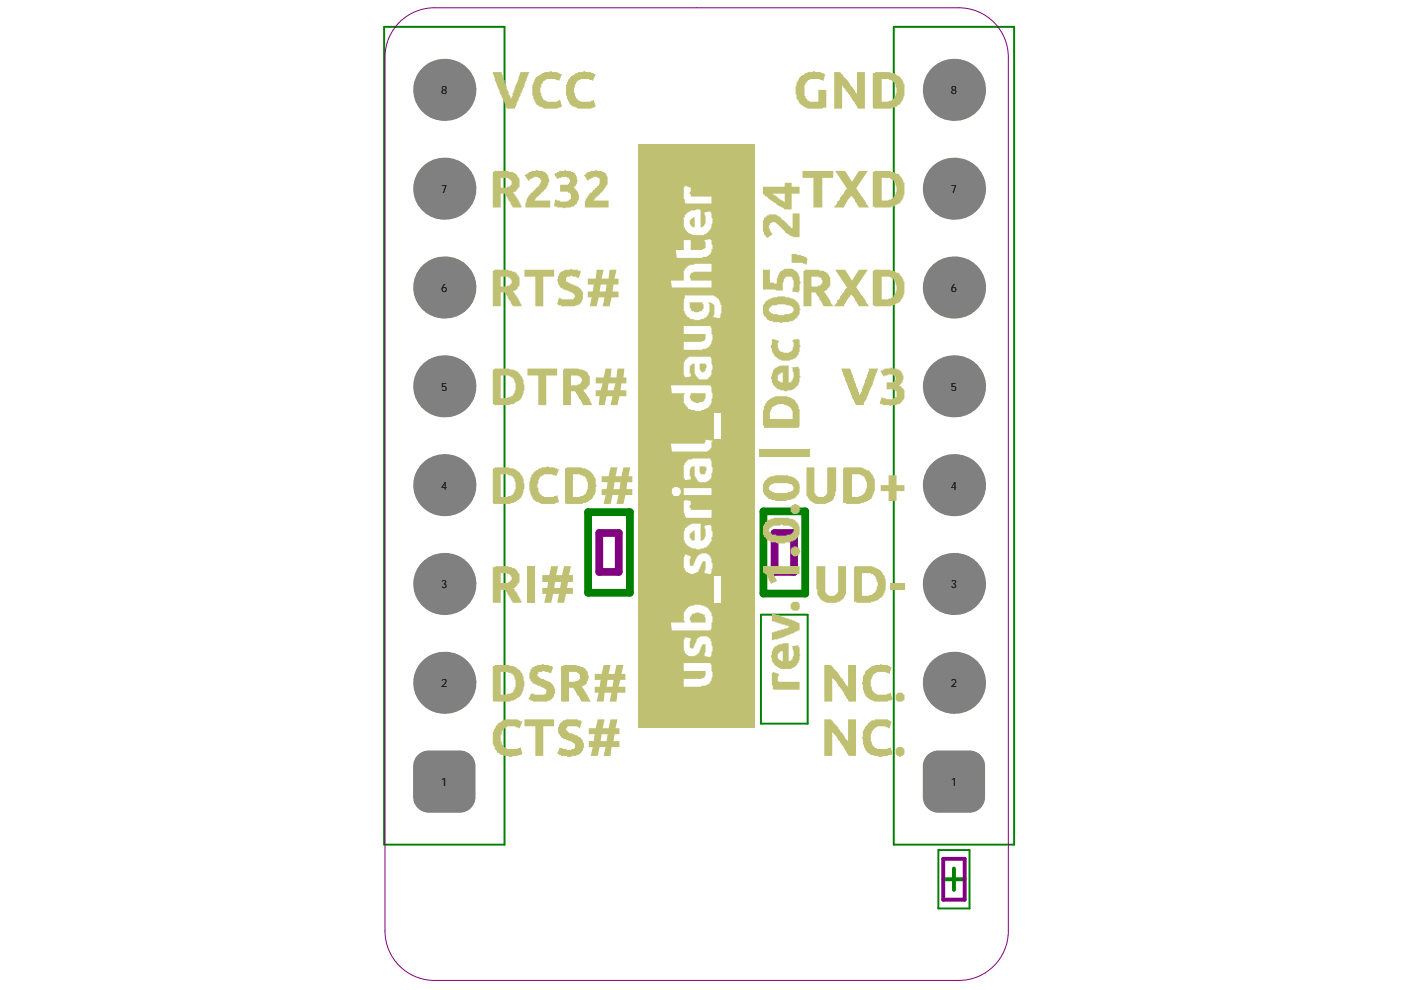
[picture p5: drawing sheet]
<svg xmlns="http://www.w3.org/2000/svg" width="297mm" height="210mm" viewBox="0 0 297 210" stroke-linecap="round" stroke-linejoin="round" font-family="sans-serif">
<defs><g id="words">
<g font-size="2.4">
<text x="93.5" y="20">8</text>
<text x="201.6" y="20">8</text>
<text x="93.5" y="41">7</text>
<text x="201.6" y="41">7</text>
<text x="93.5" y="61.9">6</text>
<text x="201.6" y="61.9">6</text>
<text x="93.5" y="82.9">5</text>
<text x="201.6" y="82.9">5</text>
<text x="93.5" y="103.8">4</text>
<text x="201.6" y="103.8">4</text>
<text x="93.5" y="124.8">3</text>
<text x="201.6" y="124.8">3</text>
<text x="93.5" y="145.7">2</text>
<text x="201.6" y="145.7">2</text>
<text x="93.5" y="166.7">1</text>
<text x="201.6" y="166.7">1</text>
</g>
</g></defs>
<path d="M124.7 108.6h8.8v17.1h-8.8zM138.2 110.9h6.6v12.5h-6.6zM149.5 108.4h8.8v17.4h-8.8zM161.9 108.4h8.8v17.4h-8.8z" fill="none" stroke="#008000" stroke-width="1.6"/>
<path d="M81.4 5.7h25.6v173.4h-25.6zM189.5 5.7h25.5v173.4h-25.5zM148.9 130.3h10v23.1h-10zM161.3 130.3h9.9v23.1h-9.9zM198.9 180.2h6.7v12.4h-6.7z" fill="none" stroke="#008000" stroke-width=".41"/>
<path d="M200 186.4h4.5M202.3 184.2v4.5" fill="none" stroke="#008000" stroke-width=".83"/>
<path d="M127.1 113h4.1v8.3h-4.1zM139.4 113h4.2v8.3h-4.2zM151.8 113h4.2v8.3h-4.2zM164.2 113h4.2v8.3h-4.2z" fill="none" stroke="#800080" stroke-width="1.6"/>
<path d="M200 182.1h4.5v8.7h-4.5z" fill="none" stroke="#800080" stroke-width=".83"/>
<path d="M84.3 5.2a10.5 10.5 0 0 1 7.8-3.5h111.2a10.5 10.5 0 0 1 10.5 10.4v185.3a10.5 10.5 0 0 1-10.5 10.5h-111.2a10.5 10.5 0 0 1-10.5-10.5v-185.3a10.4 10.4 0 0 1 2.7-6.9z" fill="none" stroke="#800080" stroke-width=".21"/>
<g fill="#c0c073">
<path d="M174.8 152.5h1.4v.2l.5 .2v.3l1 1 .4 .8 .7 .7v.2h.2l.2 .6 .6 .6v-4.6h1.7v7.8h-1.5l-.2-.4h-.2l-.8-1.7-.5-.4v-.2h-.2v-.5l-.4-.2-.4-.8-.9-.9v5.1h-1.6z"/>
<path d="M184 153.4l.4-.2a.8 .8 0 0 1 1.1-.5v-.2h1.6a1.94 1.94 0 0 1 1.7 .4h.2l-.4 1.5-.8-.2v-.2h-.7a1.94 1.94 0 0 0-1.8 .6l-.3 .2a3.1 3.1 0 0 0 0 3.2v.2h.3l.2 .4h.4v.2h2.3v-.2h.4l.2-.2 .4 1.5h-.2v.2h-.6l-.2 .2h-.8l-.5 .2h-.6l-.2-.2h-.6l-.5-.2a.66 .66 0 0 1-.8-.5l-.4-.2v-.2h-.2l-.4-.8v-.4l-.2-.2v-1.1l-.3-.2v-.2h.3a2.16 2.16 0 0 1 .4-1.9v-.2l.6-.6z"/>
<path d="M189.9 158.8h.2l.2-.4h1v.2h.3a1.31 1.31 0 0 1-.3 1.7l-.4 .2-.4-.2a1.13 1.13 0 0 1-.6-1.5z"/>
<path d="M174.8 141h1.4v.2l.5 .2v.2l1 1.1 .4 .8 .7 .6v.3h.2l.2 .6 .6 .6v-4.6h1.7v7.8h-1.5l-.2-.3-1.7-2.9-.4-.2-.4-.8-.9-.9v5.1h-1.6z"/>
<path d="M183.4 142.5l1.4-1.3h.5l.2-.2h1l.2-.2 .4 .2a1.94 1.94 0 0 1 1.7 .4h.2l-.4 1.5-.8-.4h-1.9v.2l-.9 .4v.4h-.2l-.2 1.1a2.6 2.6 0 0 0 .4 1.8v.3l.5 .2v.2h.4v.2h2.1l.8-.4 .4 1.4-.8 .2-.2 .3h-1.7a2.68 2.68 0 0 1-2.5-.9l-.4-.2-.4-.8v-.5l-.2-.2v-1l-.3-.2 .3-.9a1.19 1.19 0 0 1 .4-1.2z"/>
<path d="M189.9 147.3l.4-.2v-.2h1v.2h.3a1.36 1.36 0 0 1 0 1.4 1.31 1.31 0 0 1-1.7-.2z"/>
<path d="M173.1 120h1.9v5.5a1.53 1.53 0 0 0 1.3 .8 1.53 1.53 0 0 0 1.4-.8v-5.5h1.7v4.9a1.93 1.93 0 0 1-.4 1.6v.3l-.5 .4h-.2v.2l-.8 .2v.2h-1.3a1.94 1.94 0 0 1-1.6-.4h-.3l-.4-.4-.2-.5a1.37 1.37 0 0 1-.4-1.4l-.2-.2z"/>
<path d="M188.6 123.6h3.2v1.5h-3.2z"/>
<path d="M171 99.1h1.7v5.4h.2v.5h.2v.2l.4 .2h1.1l.4-.2v-.2h.2l.2-.5v-5.4h1.9v5l-.2 .2v.9h-.2v.4l-.2 .4h-.3v.2l-.8 .4h-.4v.2h-1.3a1.94 1.94 0 0 1-1.6-.4l-.5-.2-.2-.4h-.2l-.2-.6h-.2z"/>
<path d="M188.4 100.8h1.7v2.1h1.7v1.2h-1.7v2.1h-1.7v-2.1h-1.7v-1.2h1.7z"/>
<path d="M178.3 78.1h1.9v.3h.2v.4l.5 .8 .2 1.1 .2 .2v.4h.2v.6l.4 .6v.5l.4 .8 .4-.8v-.7h.3v-.4l.2-.2 .2-1 .4-.7v-.6h.2l.2-1.3h1.9v.5l-.4 .6v.4l-.2 .2-.5 1.7-.6 1-.4 1.5h-.2a1.02 1.02 0 0 1-.4 1.1l-.2 .8h-1.7v-.2h-.2v-.4h-.2v-.5l-.5-.6v-.4h-.2v-.4l-.6-1.3v-.4h-.2v-.4l-.4-.6-.2-1.1h-.2v-.6z"/>
<path d="M186.7 78.6h.4v-.2h.5v-.3h1l.4-.2 .2 .2h.9l.2 .3h.4l.2 .4h.2l.2 .6a1.36 1.36 0 0 1 0 1.5l-.2 .4-.4 .4h-.2h.2a2.09 2.09 0 0 1 .9 2.9l-.3 .5a2.4 2.4 0 0 1-1.8 .8h-.5l-.2 .2h-.2v-.2h-1.5v-.2h-.4l-.2-.2 .4-1.3h.2v.2h.7l.4 .2a1.94 1.94 0 0 0 1.7-.4h.2v-1.2h-.2v-.2h-.4v-.3h-1.5v-1.4h1a.85 .85 0 0 0 .9-1 .85 .85 0 0 0-1.1-.7h-.6v.2h-.6v.2h-.2z"/>
<path d="M177.1 57.2h2.1l1.4 2.3 1.5-2.3h1.9l-2.5 3.8h.2l.2 .6h.2l.4 .8 .9 1.1v.2h.2v.4l.6 .8h-2.1l-.4-.8a.66 .66 0 0 1-.4-.8h-.2v-.2l-.7-.7v.2h-.2v.2l-.8 1.1-.2 .6h-.2v.4h-2.1v-.2h.2v-.2l.4-.4v-.4l.4-.2 .2-.7 .4-.4v-.2h.3l.4-.8 .4-.4z"/>
<path d="M170.2 36.2h6.5v1.5h-2.4v6.3h-1.8v-6.3h-2.3z"/>
<path d="M177.1 36.2h2.1l1.4 2.3 1.5-2.3h1.9l-2.5 3.8h.2l.2 .6h.2v.2l.9 1.1 .4 .8h.2v.5l.6 .8h-2.1l-.4-.8a.66 .66 0 0 1-.4-.9h-.2v-.2l-.7-.6v.2h-.2v.2l-.8 1-.2 .7h-.2v.4h-2.1v-.2h.2v-.2l.4-.4v-.5l.4-.2 .2-.6 .4-.4v-.2h.3l.4-.9 .4-.4z"/>
<path d="M169.5 16.3l.9-.4a.66 .66 0 0 1 .8-.4v-.2h1.1l.4-.2 .2 .2h1.2v.2l.9 .2-.4 1.5a4 4 0 0 0-3.2-.2l-.4 .4v.2h-.2v.4h-.2v2.3h.2a.66 .66 0 0 0 .4 .9v.2h.4v.2h1.9v-2.5h1.7v3.7h-.6l-.3 .2h-1.8a2.16 2.16 0 0 1-1.9-.4l-.9-.4-.4-.8a1.19 1.19 0 0 1-.4-1.3l-.2-.2v-1.5l.2-.4v-.6h.2z"/>
<path d="M176.9 15.3h1.2l.2 .4 .5 .2v.2l1 1.1v.2h.2l.2 .6 .7 .6v.2h.2l.2 .7 .4 .4v-4.6h1.7v7.7h-1.5v-.2h-.2v-.4h-.2l-.2-.6-.4-.4-.7-1.3-.4-.2v-.2l-1.3-1.7v5h-1.6z"/>
<path d="M105.5 153.4l.7-.2a.66 .66 0 0 1 .8-.5v-.2h1.7a1.94 1.94 0 0 1 1.7 .4h.4l-.7 1.5-.8-.2v-.2h-.6a1.94 1.94 0 0 0-1.9 .6l-.2 .4h-.2v.7l-.2 .2v1.2l.2 .2a.66 .66 0 0 0 .4 .9v.2h.2v.2h.4v.2h2.3v-.2h.4l.3-.2 .4 1.5h-.2v.2l-1.7 .2-.4 .2h-.7v-.2h-.8l-.2-.2a.8 .8 0 0 1-1.1-.5l-.4-.2v-.2a.66 .66 0 0 1-.4-.8 2.87 2.87 0 0 1-.4-2.1v-.4a2.35 2.35 0 0 1 .6-1.7z"/>
<path d="M111.2 152.5h6.3v1.5h-2.3v6.3h-1.7v-6.3h-2.3z"/>
<path d="M118.5 153.6h.2v-.2l.5-.2 .2-.5h.4l.2-.2h2.5v.2h.7v.2h.2l-.5 1.5h-.2v-.2l-.4-.2h-1.9l-.2 .4h-.2v.4h.2l.2 .4h.2v.3h.7l.6 .4a.66 .66 0 0 1 .8 .4h.2l.5 .4v.2h.2l.2 1.3a2.16 2.16 0 0 1-2.3 2.1l-.4 .2h-.9v-.2h-1.2v-.2l-.9-.2 .6-1.5v.2l1.1 .2a1.79 1.79 0 0 0 1.7 0 .66 .66 0 0 0 .4-.6 .66 .66 0 0 0-.4-.6v-.3l-.9-.2-.2-.2h-.4v-.2h-.4l-.4-.2-.2-.4h-.3l-.2-.6h-.2v-1.3l.2-.2z"/>
<path d="M112.9 141.4h.4v-.2h.4l.2-.2h.9l.2-.2 .4 .2h1v.2h.7v.2h.2l-.4 1.3-1.9-.4v.2h-.9l-.2 .8h.2l.2 .4 .5 .2h.4l.6 .5h.4v.2h.5v.2h.2v.2l.4 .2 .2 .8h.2v1.1h-.2v.4a2.56 2.56 0 0 1-2.9 1.3h-1.5l-.2-.3h-.4v-.2h-.5l.7-1.4v.2h.4l.2 .2h2.1l.4-.2v-.9l-.4-.2v-.2l-.8-.2v-.2h-.7v-.2h-.4v-.2h-.4l-.2-.4-.4-.2v-.5h-.3v-1.2l.3-.2a.66 .66 0 0 1 .4-.9z"/>
<path d="M111.8 120h1.7v7.8h-1.7z"/>
<path d="M113.1 100.1l.8-.4a.66 .66 0 0 1 .9-.4v-.2h1l.4-.2 .2 .2h1.1l.2 .2h.4v.2h.4l-.6 1.5-.8-.4h-1.7l-.4 .2v.2h-.4l-.5 .8v.6l-.2 .3v.6l.2 .2a1.81 1.81 0 0 0 2.3 1.9h1.1v-.2h.4l.2-.2 .4 1.4h-.2a4.4 4.4 0 0 1-2.7 .4h-.8l-.7-.4h-.4l-.4-.4h-.2l-.2-.4a4.9 4.9 0 0 1-.4-4v-.4h.2a.66 .66 0 0 1 .4-.8z"/>
<path d="M111.8 78.1h6.3v1.5h-2.3v6.3h-1.7v-6.3h-2.3z"/>
<path d="M111.2 57.2h6.3v1.5h-2.3v6.2h-1.7v-6.2h-2.3z"/>
<path d="M118.5 58h.2l.3-.4h.2a1.94 1.94 0 0 1 1.6-.4l.3-.2h.2v.2h1.2v.2h.4l.3 .2-.5 1.3-1.2-.2-.2-.3-.5 .3h-.6v.2h-.2v.8l1.3 .6h.4v.2h.2a2.17 2.17 0 0 1 1.7 2.8l-.4 1h-.3v.2l-.4 .2h-.4l-.2 .2h-2.9v-.2h-.7v-.2h-.2l.4-1.4a2.39 2.39 0 0 0 2.1 .4h.9l.2-.4h.2v-.5l-.2-.4-1.3-.6h-.4l-.2-.2a1.69 1.69 0 0 1-1.3-.9v-.2h-.2v-.6l-.2-.2 .2-.4v-.7h.2z"/>
<path d="M111.2 37.1l.6-.2a.66 .66 0 0 1 .9-.5v-.2h.8l.4-.2 .2 .2h1.1v.2h.4v.3l.4 .2 .2 .8 .2 .2-.2 1.3-.4 .8-.4 .2-.2 .4h-.2v.2h-.2l-.2 .5h-.3v.2h-.2v.2l-.4 .2v.2h-.2l-.2 .4h3.4v1.5h-5.3v-1.1h.2v-.6l.4-.8h.2l.3-.4 .4-.3v-.2h.2v-.2l.4-.2v-.2l.4-.2v-.2h.2v-.2h.2l.5-.9v-.4h-.2a.89 .89 0 0 0-1.5-.4l-.6 .2-.3 .4h-.2z"/>
<path d="M117.5 36.9h.2v-.2h.4v-.3h.4v-.2h1.1l.2-.2h.2v.2h1.1v.2h.4a1.69 1.69 0 0 1 .8 1.7l.2 .2-.2 .2v.5l-.2 .4h-.2v.2h-.2v.2h-.2a1.44 1.44 0 0 1 1 1.3l.2 .2a1.93 1.93 0 0 1-.4 1.6l-.2 .5-.4 .2v.2h-.4l-.2 .2h-1.1l-.4 .2-.2-.2h-1.3v-.2h-.6l.2-1.5 .4 .2h.6v.2h1.5l.9-.6v-.8l-.3-.5h-.4v-.2h-1.7v-1.4h1.7v-.2a.68 .68 0 0 0 .4-.7 .68 .68 0 0 0-.4-.6 1.69 1.69 0 0 0-1.7 0l-.6 .2z"/>
<path d="M123.8 37.1h.2l.6-.7h.4l.3-.2h.8l.2-.2h.2v.2a1.94 1.94 0 0 1 1.7 .5h.2v.2a2.87 2.87 0 0 1 .4 2.1v.2h-.2l-.2 .6h-.2l-.4 .8h-.2v.2h-.2l-.3 .5h-.2v.2h-.2v.2l-.4 .2-.2 .4h-.2v.2h3.1v1.5h-5v-1.3l.2-.2v-.4h.2l.2-.6h.2v-.2l.5-.5h.2v-.2h.2l.2-.4h.2l.2-.4h.2v-.2a1.3 1.3 0 0 0 .4-1.9 1.3 1.3 0 0 0-1.6 .2h-.3l-.4 .4z"/>
<path d="M104.5 15.3h1.9l.4 1.7h.2v.6l.4 .6v.6l.4 .7v.6h.2l.3 .4v.4l.4-.6v-.6h.2v-.4l.2-.2 .2-1.1 .4-.6 .7-2.1h1.8v.2h-.2l-.4 1.7h-.2v.4l-.2 .2v.4l-.4 1.1-.4 .6v.4a1.02 1.02 0 0 0-.5 1.1h-.2l-.6 1.6h-1.7l-.8-2.3h-.2v-.4l-.9-1.7-.6-1.6-.2-1.1-.2-.2z"/>
<path d="M113.5 16.5l.4-.2v-.2l.7-.2a.66 .66 0 0 1 .8-.4v-.2h1l.5-.2 .2 .2h1l.6 .4h.5l-.7 1.5-.8-.4h-1.5a1.69 1.69 0 0 0-1.2 .8v.2h-.2v.6l-.2 .2v1.1h.2a1.69 1.69 0 0 0 .8 1.7l.4 .2h2.1v-.2h.4v-.2h.2l.5 1.4-.9 .2-.2 .2h-1.7a1.94 1.94 0 0 1-1.6-.4h-.5l-.4-.4h-.2l-.2-.6a3.8 3.8 0 0 1-.6-2.3v-1.3l.2-.2v-.4h.2z"/>
<path d="M120.8 16.3l.9-.4a.66 .66 0 0 1 .8-.4v-.2h1.1l.4-.2 .2 .2h1.1l.2 .2h.4v.2h.4l-.6 1.5a3.6 3.6 0 0 0-3.4 0l-.4 .8v.4l-.2 .2v1.1h.2a1.81 1.81 0 0 0 2.3 1.9h1.1v-.2h.4l.2-.2 .4 1.4h-.2a4.4 4.4 0 0 1-2.7 .4h-.9l-.6-.4h-.4l-.4-.4h-.3l-.2-.6a3.8 3.8 0 0 1-.6-2.3v-1.3l.2-.2v-.4h.2a.66 .66 0 0 1 .4-.9z"/>
<path d="M182.7 121.5v4.8a2.9 2.9 0 0 0 2.6-.6l.4-.2 .2-.8a1.36 1.36 0 0 0 0-1.5l-.2-.8-.2-.3a.66 .66 0 0 0-.9-.4v-.2zM181.1 120.3h.2v-.3h1.2a5.5 5.5 0 0 1 4 .9h.2l.4 .8a.66 .66 0 0 1 .5 .9l.2 .2v2.3l-.2 .2v.4h-.2a1.09 1.09 0 0 1-.9 1.1l-.2 .4-.8 .2-.2 .2h-.7v.2h-2.9l-.2-.2h-.4z"/>
<path d="M180.6 100.6v4.8h1.3l1.1-.4v-.2l.4-.3 .2-.8 .2-.2v-1.3l-.2-.2v-.4h-.2v-.4l-.4-.2a2.88 2.88 0 0 0-2.1-.4zM178.8 99.3h.2v-.2h2.3a3.7 3.7 0 0 1 2.3 .4l.2 .2h.4l.2 .4h.2v.3a2.39 2.39 0 0 1 .9 1.8v1.9l-.2 .2v.5h-.3v.4l-.2 .4-.4 .2v.2l-.6 .2a6.7 6.7 0 0 1-4.2 .6h-.2v-.2h-.6z"/>
<path d="M172 58.7v2.1h1.3l.2-.3h.4v-.2l.4-.2v-.8h-.2v-.4h-.4l-.2-.2zM170.4 57.4l.8-.2a8.1 8.1 0 0 1 4.2 .6l.2 .4a2.87 2.87 0 0 1 .4 2.1l-.2 .7-.4 .2-.2 .4h-.2l-.2 .4h.2l.2 .6h.2l.2 .7h.2l.2 .8h.2v.4h.2l.3 .4h-2.1l-.5-1a.66 .66 0 0 1-.4-.8h-.2v-.3l-.6-.8h-.9v2.9h-1.6z"/>
<path d="M186.9 58.7v4.8h1.3l.6-.2 .4-.2 .3-.5h.2l.2-.8 .2-.2v-1.1l-.2-.2v-.6h-.2l-.2-.6h-.5v-.2l-.4-.2zM185 57.4l.5-.2h2.1a2.88 2.88 0 0 1 2.1 .4l.8 .2 .8 1.1 .3 .8h.2v1.3a2.87 2.87 0 0 1-.5 2.1l-.4 .8-.6 .4a6.7 6.7 0 0 1-4.2 .6h-.6l-.5-.2z"/>
<path d="M186.9 37.7v4.8h1.3l.6-.2 .4-.2 .3-.4h.2l.2-.9 .2-.2v-1l-.2-.2v-.6h-.2l-.2-.7h-.5v-.2l-.4-.2zM185 36.4l.5-.2h2.1a2.88 2.88 0 0 1 2.1 .5l.8 .2 .8 1 .3 .9h.2v1.2a2.87 2.87 0 0 1-.5 2.1l-.4 .8-.6 .5a6.7 6.7 0 0 1-4.2 .6h-.6l-.5-.2z"/>
<path d="M186.9 16.8v4.8a2.9 2.9 0 0 0 2.6-.7l.6-1.2v-1.1l-.2-.2v-.6h-.2v-.2l-.5-.4h-.2v-.2h-.4l-.2-.2zM185 15.5h.5l.2-.2h.8a5.5 5.5 0 0 1 4 .8l.4 .2v.2l.7 .9v.4h.2v1a3.2 3.2 0 0 1-.5 2.4l-.4 .8-.6 .4a5.5 5.5 0 0 1-3.8 .6h-1.2l-.3-.2z"/>
<path d="M124.8 154.4h1.5l.4-1.9h1.5l-.4 1.9h1.2l.4-1.9h1.5l-.4 1.9h.8v1.3h-1l-.2 1.4h1.2v1.3h-1.6l-.3 1.9h-1.4l.4-1.9h-1.3l-.4 1.9h-1.4l.4-1.9h-.9v-1.3h1.1l.2-1.4h-1.3zM127.6 155.7l-.2 1.4h1.2l.2-1.4z"/>
<path d="M106.2 142.5v4.8h1.2l1.3-.4v-.2h.2v-.5h.2l.2-1a2.6 2.6 0 0 0-.4-1.9l-.2-.4-.9-.2-.2-.2zM104.5 141.2l.8-.2a9.3 9.3 0 0 1 4 .4l1.1 .9v.2a.66 .66 0 0 1 .4 .8h.2v.8l.2 .5v.8l-.2 .4a2.55 2.55 0 0 1-1.1 2.1h-.2l-.8 .6h-.6v.3h-3.6l-.2-.3z"/>
<path d="M120.6 142.5v2.1h1.3l.2-.2a.8 .8 0 0 0 .8-1.1l-.2-.4a1.75 1.75 0 0 0-1.9-.4zM119 141.2a8.1 8.1 0 0 1 4.4 .2l.6 .2 .2 .4a.8 .8 0 0 1 .4 1.1 .52 .52 0 0 1 0 .8l-.2 1.1h-.2v.2l-.8 .4 .2 .4h.2l.2 .7h.2v.4h.2l.9 1.7h-1.9l-.2-.5h-.3v-.4h-.2v-.4l-.4-.2-.4-1.1h-.2l-.2-.4h-.9v3h-1.6z"/>
<path d="M126.1 142.9h1.5l.4-1.9h1.4l-.4 1.9h1.3l.4-1.9h1.5l-.4 1.9h.8v1.2h-1.1l-.4 1.5h1.5v1.3h-1.7l-.2 1.9h-1.5l.5-1.9h-1.5l-.2 1.9h-1.5l.4-1.9h-.8v-1.3h1l.3-1.5h-1.3zM128.8 144.1l-.2 1.5h1.3l.2-1.5z"/>
<path d="M106.2 121.5v2.1h1.4l.4-.2v-.2h.3v-.2h.2v-.6l-.2-.5h-.3v-.2h-.4l-.2-.2zM104.5 120.3l1-.3a6.7 6.7 0 0 1 3.8 .7l.4 .4v.2a1.37 1.37 0 0 1 .4 1.5v.2a.66 .66 0 0 1-.4 .8v.2l-.6 .7h-.4l.4 .2v.4h.2v.2h.2l.4 1h.2v.5h.3v.4h.2v.4h-1.9l-.4-1h-.3l-.2-.7h-.2l-.2-.6h-.2l-.2-.4h-.8v2.7h-1.7z"/>
<path d="M115 121.9h1.4l.5-1.9h1.4l-.4 1.9h1.3l.4-1.9h1.5l-.5 1.9h.9v1.5h-1.1l-.2 1.3h1.3v1.2h-1.5l-.4 1.9h-1.5l.4-1.9h-1.2l-.4 1.9h-1.5l.4-1.9h-.8v-1.2h1l.2-1.3h-1.2zM117.7 123.4l-.2 1.3h1.2l.3-1.3z"/>
<path d="M106.2 100.6v4.8h1.2l1.3-.4v-.2h.2v-.5h.2l.2-1a2.6 2.6 0 0 0-.4-1.9l-.2-.4-.9-.2-.2-.2zM104.5 99.3l.8-.2a9.3 9.3 0 0 1 4 .4l1.1 .9v.2a.66 .66 0 0 1 .4 .8h.2v.8l.2 .5v.8l-.2 .4a2.55 2.55 0 0 1-1.1 2.1h-.2l-.8 .6h-.6v.2h-3.6l-.2-.2z"/>
<path d="M121.5 100.6v4.8h.2a2.68 2.68 0 0 0 2.3-.6h.2v-.5h.2l.2-1a2.6 2.6 0 0 0-.4-1.9l-.2-.4h-.4v-.2h-.4l-.3-.2zM119.8 99.3l.4-.2h3l.4 .2h.6v.2l1.3 .6 .4 .9a1.56 1.56 0 0 1 .4 1.7l.2 .4-.2 .2a3.1 3.1 0 0 1-1.9 3.1l-.2 .2h-.6v.2h-3.6l-.2-.2z"/>
<path d="M127.6 101h1.4l.4-1.9h1.5l-.4 1.9h1.3l.4-1.9h1.4l-.4 1.9h.9v1.2h-1.1l-.2 1.5h1.3v1.3h-1.5l-.4 1.8h-1.5l.4-1.8h-1.2l-.5 1.8h-1.4l.4-1.8h-.8v-1.3h1l.2-1.5h-1.2zM130.3 102.2l-.2 1.5h1.2l.2-1.5z"/>
<path d="M106.2 79.6v4.8h1.2l.9-.2v-.2h.4l.2-.6h.2l.2-1.1a2.6 2.6 0 0 0-.4-1.9l-.2-.4h-.2a2.88 2.88 0 0 0-2.1-.4zM104.5 78.4l.8-.3a7.8 7.8 0 0 1 4.4 .7l.2 .4 .5 .2v.2a.66 .66 0 0 1 .4 .8h.2v.7a2.72 2.72 0 0 1 0 2.1l-.2 .6a1.93 1.93 0 0 1-1.5 1.5 .8 .8 0 0 1-1 .4l-.3 .2h-3.1l-.4-.2z"/>
<path d="M121.1 79.6v2.1h1.2l.2-.2h.4v-.2h.3l.2-.4v-.7h-.2a1.13 1.13 0 0 0-1.5-.6zM119.4 78.4h.2v-.3h.6a8.1 8.1 0 0 1 4.2 .7l.4 .8a2.09 2.09 0 0 1-.8 2.9l-.4 .3h.2l.4 .8h.2l.2 .6h.2l.2 .9h.3v.4h.2v.4h-1.9l-.4-1.1-.5-.4-.2-.6-.6-.8h-.8v2.9h-1.7z"/>
<path d="M126.3 80h1.7l.4-1.9h1.3l-.3 1.9h1.3l.2-1.9h1.5l-.2 1.9h.6v1.3h-1l-.3 1.5h1.3v1.2h-1.5l-.4 1.9h-1.5l.5-1.9h-1.3l-.4 1.9h-1.3l.2-1.9h-.8v-1.2h1.1l.4-1.5h-1.5zM129 81.3l-.2 1.5h1.3l.4-1.5z"/>
<path d="M106.2 58.7v2.1h1.2l.2-.3h.4l.3-.4h.2v-.8l-.5-.2v-.2l-.4-.2zM104.5 57.4l.4-.2h.6a7.7 7.7 0 0 1 4 .6l.4 .9a2.14 2.14 0 0 1-1.2 3.1l.4 .2 .2 .6h.2l.2 .7h.2l.2 .8h.3v.4h.2v.4h-1.9l-.4-1-.5-.4v-.2h-.2a.66 .66 0 0 0-.4-.9l-.2-.4h-.8v2.9h-1.7z"/>
<path d="M124.6 59.1h1.7l.2-1.9h1.5l-.4 1.9h1.4l.2-1.9h1.5l-.4 1.9h.8v1.2h-1l-.2 1.5h1.2v1.3h-1.4l-.5 1.8h-1.4l.4-1.8h-1.3l-.4 1.8h-1.5l.5-1.8h-.9v-1.3h1.1l.2-1.5h-1.3zM127.4 60.3l-.3 1.5h1.3l.2-1.5z"/>
<path d="M106.2 37.7v2.1h1.2l.2-.2h.4v-.2l.5-.2v-.9h-.2l-.3-.4-.4-.2zM104.5 36.4l.8-.2a8.1 8.1 0 0 1 4.2 .7l.4 .8a2.09 2.09 0 0 1-.8 2.9l-.4 .2 .4 .3 .2 .6h.2l.2 .6h.2v.4h.2v.5h.3v.4h.2v.4h-1.9l-.4-1.1-.5-.4v-.2h-.2a.66 .66 0 0 0-.4-.8l-.2-.4h-.8v2.9h-1.7z"/>
</g>
<path d="M135.3 30.5h24.8v123.8h-24.8z" fill-rule="evenodd" fill="#c0c073"/>
<g fill="#fff">
<path d="M145 140.6h5.6l.2 .4v1a2.2 2.2 0 0 1 0 1.9 1.69 1.69 0 0 1-.8 1.3l-.4 .2h-.8l-.3 .2h-3.5v-1.7h3.8l.2-.2h.4v-.4h.2v-1h-4.6z"/>
<path d="M145.2 135.1l1.2 .2v.5l-.2 .2v1.2l.5 .2v.2l.4-.2v-.4h.2v-.4l.4-.6v-.4l.4-.3v-.2l.4-.2h1.5v.2h.2a.66 .66 0 0 1 .4 .9h.2v.6a2.2 2.2 0 0 1 0 1.9l-.2 .8-1.2-.2v-.6l.2-.2v-1.7h-.6v.2h-.2v.4h-.3l-.2 1.1h-.2v.2l-.4 .2v.2l-.4 .2h-1.3l-.4-.2-.2-.4h-.2v-.4l-.2-.2v-2.3h.2z"/>
<path d="M151.5 122.1h1.4v5.7h-1.4z"/>
<path d="M145.2 117.5l1.2 .5v.4l-.2 .2v1.2h.2v.2h.5v-.2h.2v-.4h.2a2.59 2.59 0 0 1 1-1.9l.5-.2h1l.4 .2v.2l.4 .3v.4h.2v.6a2.2 2.2 0 0 1 0 1.9l-.2 .8-1.2-.2 .2-.8v-1.7h-.6l-.5 .8v.5h-.2v.4h-.2v.4l-.2 .2-.8 .2v.2h-.7l-.8-.4-.2-.4h-.2v-.4h-.2v-2.3l.2-.2z"/>
<path d="M145 106.2h.2v-.2l1.2 .2v.9h-.2v.6h.2v.4h4.4v1.7h-5.4l-.2-.9-.2-.2z"/>
<path d="M142.2 94.1h7.2l.2-.9 1.5 .2v.2h-.3v1.3h-.2v.2l-.4 .4h-.2v.2h-7.5z"/>
<path d="M151.5 87.6h1.4v5.4h-1.4z"/>
<path d="M145 69.1h5.6l.2 .5v1a2.2 2.2 0 0 1 0 1.9 1.69 1.69 0 0 1-.8 1.2h-.2v.3h-.8v.2h-4v-1.7h3.8l.2-.2h.4l.2-.4v-1.1h-4.6z"/>
<path d="M142.2 59.5h2.8v-2.1h.2v-.4h.2v-.2l.4-.2v-.2h.4v-.3h.9l.2-.2h3.5v1.7h-3.7l-.4 .2-.3 .4a.52 .52 0 0 0 0 .9v.4h4.4v1.5h-8.3z"/>
<path d="M145 50.9h1.4v2.1h2.6v-.2h.4v-.2h.2v-1.3l-.2-.4 1.2-.2v.2h.2v.6a1.36 1.36 0 0 1 0 1.5l-.2 .8-.4 .2v.3l-.4 .2h-.8v.2h-5.5l-.2-1.7h1.7z"/>
<path d="M145.2 39.4l1.2 .4v.8h-.2l.2 1.1h4.4v1.5h-5.4l-.2-.3v-.6l-.2-.2v-2.3z"/>
<path d="M146.4 130.5v.2a.52 .52 0 0 0 0 .9v.4h3.2v-1.1l-.2-.2v-.4h-.4v-.2h-.2a1.79 1.79 0 0 0-1.7 0h-.2l-.2 .4zM142.2 132h3l-.2-.4v-1.7l.2-.4h.2a1.48 1.48 0 0 1 1.7-1.1l.2-.2h1.2l.3 .2h.6v.2h.4v.2l.4 .3v.2h.2l.2 .6h.2v.6l.3 .2v1.3h-.3v1.2l-.2 .5h-8.1z"/>
<path d="M146.2 113.1v.9l.2 .4h.3v.2h.6v.2v-2.3l-.6 .2-.3 .4zM145.2 112.1l.4-.2 .2-.4h.2a2.39 2.39 0 0 1 2.1-.5h.4v3.8l.7-.4a2.87 2.87 0 0 0 .4-2.1v-.2h-.2v-.6l1.2-.3 .2 .5v.8l.3 .2v1.1l-.3 .2v.8h-.2l-.2 .6-.4 .2-.2 .5-1.3 .2v.2l-1.8-.2v-.2a1.69 1.69 0 0 1-1.3-.9l-.2-.2v-.4h-.2v-1.9l.2-.2z"/>
<path d="M142.5 103.7l.2-.2a1.37 1.37 0 0 1 1.4 0l.2 .4a1 1 0 0 1-.6 1.3 1 1 0 0 1-1.2-.7zM145 103.5h5.8v1.5h-5.8z"/>
<path d="M145.6 97.6l.4-.2h.7l.2-.2h3.7v.4h.2v1.3l.3 .2-.3 2.1-.2 .4h-.2v.2h-.2v.2h-.4v.2h-.6a1.06 1.06 0 0 1-1.5-.8h-.2v-.4h-.2v-2.1h-.6v.2h-.3l-.2 .4v1.5h.2v.6l-1.2 .2v-.4h-.2v-1.7a1.93 1.93 0 0 1 .6-1.9zM148.3 98.9v1.2l.2 .5h.9l.4-.9v-.6h-.2v-.2z"/>
<path d="M142.2 81.7h8.4l.2 .4v1.1l.3 .2v1l-.3 .2v.9h-.2v.2a1.65 1.65 0 0 1-1.2 1l-.4 .2a2.21 2.21 0 0 1-1.9 0h-.7v-.2h-.4l-.2-.4h-.2v-.2h-.2l-.2-.6h-.2v-1.9h.2v-.2h-2.7zM146.4 83.4l-.2 1h.2v.4h.3v.3l1 .4 .8-.2a.63 .63 0 0 0 .9-.7l.2-.2v-1z"/>
<path d="M145.2 76.5l.6-.7h.2v-.2h4.6l.2 .4v1.1l.3 .4-.3 1.9-.2 .4-.4 .2v.2h-.2v.2h-.8a1.13 1.13 0 0 1-1.5-.6 2.39 2.39 0 0 1-.4-2.1v-.6h-.4a1.13 1.13 0 0 0-.7 1.5l.2 1.2-1.2 .2v-.4h-.2v-2.7zM148.3 77.1v.4a1.06 1.06 0 0 0 .9 1.5v-.2l.4-.2 .2-1.3h-.2v-.2z"/>
<path d="M146.2 64.1v1.1l.2 .2v.4l.5 .2a1.79 1.79 0 0 0 1.6 0l.5-.2a1.36 1.36 0 0 0 0-1.5v-.2zM145.2 62.6h6.1l.6 .5a1.64 1.64 0 0 1 .8 1.4l.2 .2v1.7l-.2 .2v.6l-.2 .3-1.2-.3v-.4l.2-.2v-1.9l-.9-.6h-.4l.2 .8a3.4 3.4 0 0 1-.4 2.1h-.2l-.2 .5h-.4v.2h-.7l-.2 .2h-1l-.4-.2a.66 .66 0 0 1-.9-.5h-.2l-.2-.4h-.2l-.2-.8h-.2v-2.5l.2-.2z"/>
<path d="M146.2 46.7v.9h.2v.2a.66 .66 0 0 0 .9 .4v-2.1h-.4v.2h-.2l-.3 .4zM145.2 45.7l.6-.7h.2v-.2h.4v-.2l1.9-.2 .2 .2v3.6h.5v-.2a1.13 1.13 0 0 0 .6-1.5v-.8h-.2v-.7l1.2-.2 .2 .4v.9l.3 .2v1l-.3 .3v.4a2.61 2.61 0 0 1-2.9 1.9 1.94 1.94 0 0 1-1.7-.5 1.44 1.44 0 0 1-1-1.2h-.2v-2.1h.2z"/>
</g>
<g fill="#c0c073">
<path d="M163.6 142.7h.3v-.2l1.2 .4v.4l-.2 .2v.9l.2 .2h4.4v1.6h-5.4l-.2-.2v-.6l-.3-.2z"/>
<path d="M163.6 129.9l.3 .2h.4l.2 .2h.4l.8 .4 1.5 .5 .2 .2h.4l1.7 .8v1.5h-.4v.2h-.4l-2.5 1.2-2.6 .7v-1.7h.5l.8-.4h.6v-.2h.7l1.2-.7-.4-.2h-.6v-.2h-.7l-.8-.4h-.4l-.2-.2h-.7z"/>
<path d="M167.6 128h.2v-.2a1.31 1.31 0 0 1 1.7 .2v.4l.2 .2h-.2a.8 .8 0 0 1-1 .9h-.4v-.2l-.5-.2z"/>
<path d="M161.8 120h7.7v1.7h-5.4l.6 1.5-1.3 .6-.2-.6h-.2l-.2-.8h-.2v-.5l-.8-.6z"/>
<path d="M167.8 116.1h.5v-.2h.6l.4 .2v.2h.2v.4l.2 .2-.2 .2v.4l-.4 .2a.97 .97 0 0 1-1.1 0 .97 .97 0 0 1-.4-1z"/>
<path d="M167.6 107.5l.5-.4 .8-.3v.3h.4v.2h.2v.6h.2v.2h-.2v.4l-.4 .2v.2h-1v-.2l-.5-.2z"/>
<path d="M160.9 95.1h10.7v1.7h-10.7z"/>
<path d="M163.6 72.1l.3-.2 1.2 .4-.2 .4a1.46 1.46 0 0 0 .8 1.9l.5 .2a1.46 1.46 0 0 0 1.9-.8v-.3a1.36 1.36 0 0 0 0-1.4v-.2l1.2-.2v.2h.2v1l.2 .4h-.2v1.1l-.2 .2a1.44 1.44 0 0 1-1 1.2l-.9 .5h-.4a2.96 2.96 0 0 1-2.9-1.3v-.2h-.2v-.4h-.3v-.6l-.2-.3v-.6h.2z"/>
<path d="M161.8 57.2h1.4v2.7h.9v.2h.6a2.6 2.6 0 0 1 .4-1.9l.4-.8h.5v-.2h.2a2.09 2.09 0 0 1 2.9 .8h.2v.4l.2 .3v.8a.52 .52 0 0 1 0 .8v1.3l-.2 .4-1.5-.2 .3-.2v-.6h.2v-1.5l-.2-.2v-.4h-.3v-.2h-1.2l-.6 1.2v1.7h-1.3l-.4-.2h-2.5z"/>
<path d="M167.8 53.8h1.1v.2h.8l.2 .3 .9 .2 .4 .4-.2 1.2-.8-.4h-2.4z"/>
<path d="M162 46.3l.4-.2v-.2h.2v-.2h.4v-.2h1.5l.4 .2v.2h.4l.2 .4h.2v.2l.7 .4 .6 .7v.2h.2l.6 .6h.3v.2v-3.4h1.4v5.1h-1.4v-.2a.66 .66 0 0 1-.9-.5l-.6-.2-.2-.4-1.1-1-.4-.4h-.2a.74 .74 0 0 0-1.3-.3h-.2v.5h-.2v.6l.6 1.2h.3l-1.3 .9v-.2h-.2a5.1 5.1 0 0 1-.6-3.6h.2z"/>
<path d="M164.9 138.7v.4a.63 .63 0 0 0 .6 .9v.2h.5v-2.1a.66 .66 0 0 0-.9 .4zM164.1 137.2h.2v-.2h.4v-.2l.4-.2h.6l.3-.2h1.2v3.8h.4l.2-.5h.3v-.2a2.62 2.62 0 0 0 0-2.1l-.3-.4 1.5-.2v.4h.2v1.5l.2 .2-.2 .2v.9l-.2 .2a1.44 1.44 0 0 1-1 1.2v.2h-.5v.2h-1.2a1.94 1.94 0 0 1-1.7-.4h-.2v-.2h-.2l-.4-.4v-.2h-.2l-.3-.4v-.7l-.2-.2v-.4h.2v-.8z"/>
<path d="M163.2 111.9l-.2 .8h.2v.2l.4 .2v.2h.9l.2 .3h2.1v-.3h.8v-.2l.5-.2v-.2h.2v-.6l-.5-.2v-.2h-.4v-.2h-1.4v-.3h-.5l-.2 .3h-1.4v.2zM162.2 110.8l.4-.2 .2-.4h.4l.2-.2 .9-.2a9.7 9.7 0 0 1 4.2 .4l.2 .4h.2a2.35 2.35 0 0 1 .6 1.7l.2 .2h-.2v.8l-.2 .5h-.2a1.43 1.43 0 0 1-1.5 1l-.2 .2h-.8l-.2 .2h-1.5l-.6-.2a1.95 1.95 0 0 1-1.9-1 1.13 1.13 0 0 1-.6-1.5v-1h.2z"/>
<path d="M163.2 102.9v.2a.58 .58 0 0 0-.2 .7 .58 .58 0 0 0 .6 .3v.2h.5l.2 .2h2.7v-.2h.6v-.2h.2a.68 .68 0 0 0 .5-.6 .68 .68 0 0 0-.5-.6v-.2h-.6v-.3h-2.1a1.94 1.94 0 0 0-1.7 .5zM162.2 101.8h.2a1.69 1.69 0 0 1 1.7-.8l.2-.2a7.8 7.8 0 0 1 4.4 .6v.2h.2v.2l.4 .2 .2 1.3 .2 .2h-.2v.8l-.2 .5-.6 .6v.2h-.4v.2h-.2a7.2 7.2 0 0 1-4.2 .2 2.53 2.53 0 0 1-2.1-2.9v-.4z"/>
<path d="M163.6 86.3v.4h-.2v.5l-.2 .2v1.4h4.9v-1a1.78 1.78 0 0 0-1.7-1.9l-.4-.2a1.94 1.94 0 0 0-1.7 .4zM162.6 85.1h.2v-.3h.2l.4-.4 .9-.2v-.2h1.7a3.1 3.1 0 0 1 3.1 1.9l.2 .2v.6h.2v3.6l-.2 .4h-7.3v-.4l-.2-.2v-2.9l.2-.5v-.6h.2z"/>
<path d="M164.9 79.6v1.1h.2v.2l.4 .2h.5v.2v-2.3l-.7 .2v.2zM163.9 78.6l.2-.2a2.4 2.4 0 0 1 1.9-.9h1.2v3.8v-.2h.4l.2-.4h.3v-.5l.2-.2v-1l-.2-.2v-.7l-.3-.2 1.5-.2v.4h.2v1.5l.2 .2v.2h-.2v.4a1.69 1.69 0 0 1-.8 1.7v.2l-.9 .5h-.8a.52 .52 0 0 1-.8 0h-.9v-.3a.66 .66 0 0 1-.8-.4h-.2v-.2l-.4-.4-.3-.4v-.7l-.2-.2z"/>
<path d="M163 65.4v.6h.2l.2 .4h.5v.2h1l.2 .2 2.3-.2v-.2h.4l.3-.4h.2v-.6h-.2a1.13 1.13 0 0 0-1.5-.7v-.2h-1.7l-.2 .2h-1.1v.2l-.4 .3v.2zM162.2 64.1l.4-.4h.2v-.2h.4v-.2h.4l.3-.2h.8l.2-.3h1.5l.2 .3h.8l.2 .2a2.11 2.11 0 0 1 1.9 2.1l.2 .2v.2h-.2v.4a.66 .66 0 0 1-.4 .8v.2l-.4 .3-.2 .4-.4 .2h-.7l-.2 .2h-1.2l-.3 .2-.4-.2h-1.4v-.2h-.7l-.4-.2-.6-.9h-.2v-.4h-.2v-1.4a.66 .66 0 0 1 .4-.9z"/>
<path d="M163.9 41.1v.2l.6 .2 .6 .6h.2v.2l.7 .2 .4 .4v-1.8zM161.8 39.6h4.6v-.8h1.4v.8h1.7v1.5h-1.7v3.3h-1.4l-.4-.4-1.1-.4-.6-.7-1.5-.8v-.2l-1-.8z"/>
</g>
<g fill="#808080">
<path d="M196.6 160.1a3.3 3.3 0 0 1 2.3-1v3.3h-3.3a3.3 3.3 0 0 1 1-2.3z"/>
<path d="M195.6 169h3.3v3.3a3.3 3.3 0 0 1-3.3-3.3z"/>
<path d="M205.6 169h3.3a3.3 3.3 0 0 1-3.3 3.3z"/>
<path d="M205.6 159.1a3.3 3.3 0 0 1 3.3 3.3h-3.3z"/>
<path d="M88.6 160.1a3.3 3.3 0 0 1 2.3-1v3.3h-3.3a3.3 3.3 0 0 1 1-2.3z"/>
<path d="M87.6 169h3.3v3.3a3.3 3.3 0 0 1-3.3-3.3z"/>
<path d="M97.5 169h3.3a3.3 3.3 0 0 1-3.3 3.3z"/>
<path d="M97.5 159.1a3.3 3.3 0 0 1 3.3 3.3h-3.3z"/>
<circle cx="202.3" cy="144.8" r="6.6"/>
<circle cx="94.2" cy="144.8" r="6.6"/>
<circle cx="202.3" cy="123.8" r="6.6"/>
<circle cx="94.2" cy="123.8" r="6.6"/>
<circle cx="202.3" cy="102.9" r="6.6"/>
<circle cx="202.3" cy="81.9" r="6.6"/>
<circle cx="202.3" cy="61" r="6.6"/>
<circle cx="202.3" cy="40" r="6.6"/>
<circle cx="202.3" cy="19.1" r="6.6"/>
<circle cx="94.2" cy="102.9" r="6.6"/>
<circle cx="94.2" cy="81.9" r="6.6"/>
<circle cx="94.2" cy="61" r="6.6"/>
<circle cx="94.2" cy="40" r="6.6"/>
<circle cx="94.2" cy="19.1" r="6.6"/>
</g>
<g fill="#808080">
<path d="M195.6 162.4l3.3-3.3h6.7l3.3 3.3v6.6l-3.3 3.3h-6.7l-3.3-3.3z" fill-rule="evenodd"/>
<path d="M87.6 162.4l3.3-3.3h6.6l3.3 3.3v6.6l-3.3 3.3h-6.6l-3.3-3.3z" fill-rule="evenodd"/>
</g>
<use href="#words"/>
</svg>
